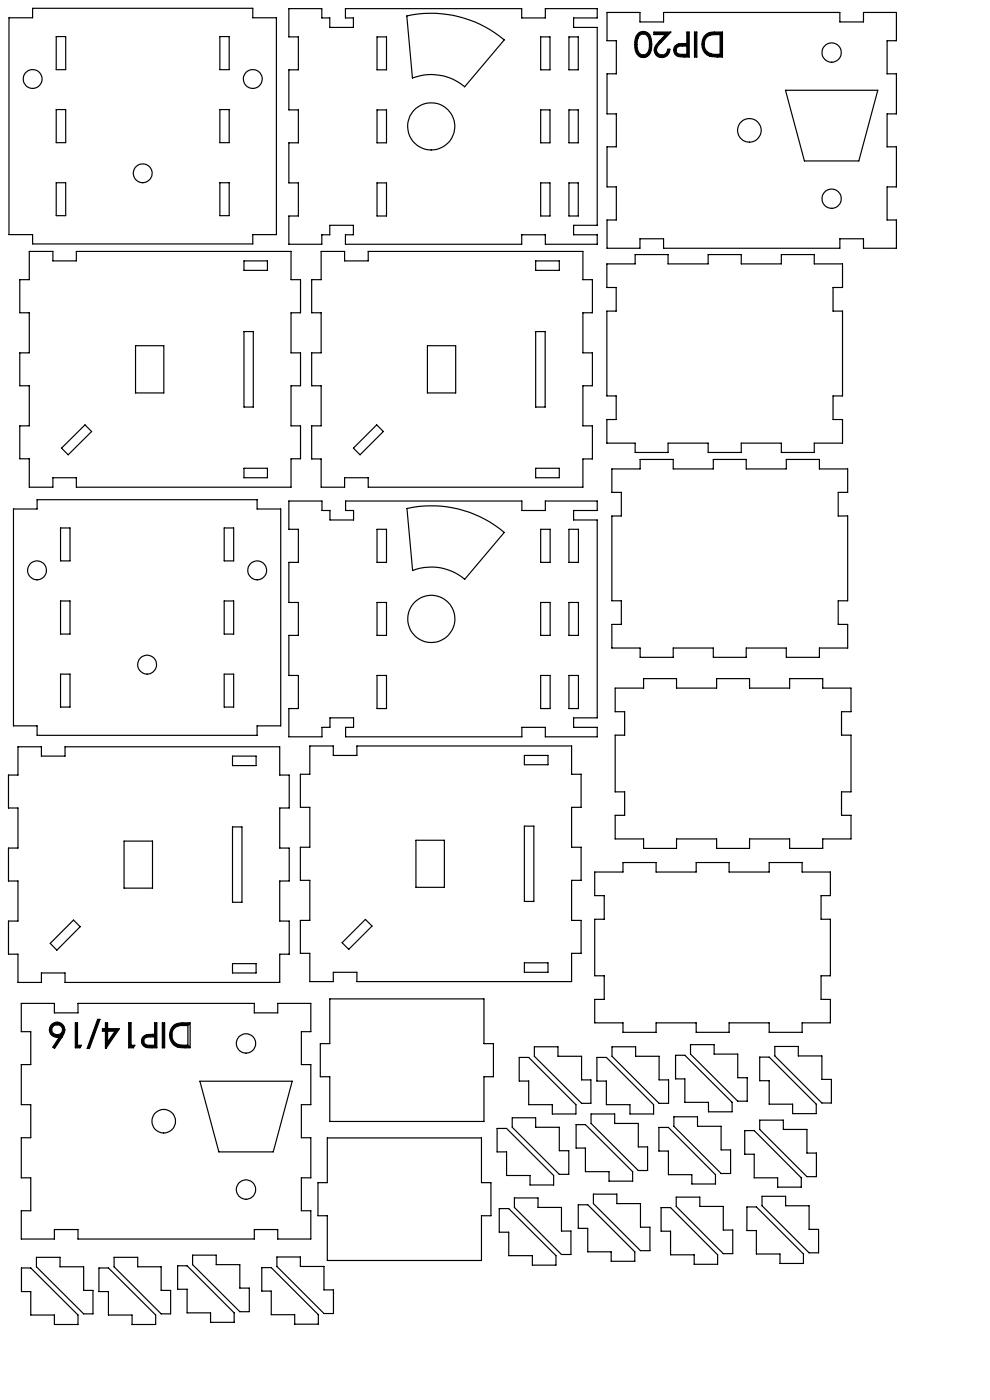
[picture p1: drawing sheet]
<svg xmlns="http://www.w3.org/2000/svg" width="210mm" height="297mm" viewBox="0 0 210 297" stroke-linecap="round" stroke-linejoin="round" font-family="sans-serif">
<path d="M149.8 8l.3-.3a2.88 2.88 0 0 1 2.1-.4h.6v4.2a3.1 3.1 0 0 1-3.1-.9 2.38 2.38 0 0 1 .1-2.6zM149.5 7.5a2.77 2.77 0 0 0-.3 3.3 2.77 2.77 0 0 0 3 1.3h1v-5.3h-2.2l-.7 .2zM147.3 6.8v5.3h.5v-5.3zM143.7 10.1l.7-.3h1.3v1.7h-1a.96 .96 0 0 1-1-.2 .96 .96 0 0 1-.2-1.1zM145.7 6.8v2.4h-1.2a1.45 1.45 0 0 0-1.6 1.6 1.45 1.45 0 0 0 1.9 1.3h1.4v-5.3zM138.7 6.8v.5h2.5l-1.4 1.4a2.22 2.22 0 0 0-.8 2.7 1.69 1.69 0 0 0 1.9 .7 1.69 1.69 0 0 0 1.2-1.7h-.5v.3a1.18 1.18 0 0 1-1.7 .9 1.18 1.18 0 0 1-.2-2l2.6-2.8zM135.7 7.5l.1-.1a1.29 1.29 0 0 1 1.4 .1 1.29 1.29 0 0 1 .5 1.3l.1 .2a2.46 2.46 0 0 1-.9 2.6 1.41 1.41 0 0 1-1.8-1.7l.1-1.5zM135.5 7a4.1 4.1 0 0 0 0 4.9 1.73 1.73 0 0 0 1.9 .1 1.73 1.73 0 0 0 .8-1.7 3.4 3.4 0 0 0-.9-3.4l-.6-.2h-.5zM39.3 217.6h.6v4.2h-.4h.8v-4.4zM34.4 217v5.3h.5v-5.3zM37.1 218l.1-.1a2.88 2.88 0 0 1 2.1-.3h.6v4.2h-.4a2.6 2.6 0 0 1-2.9-1.4 2.23 2.23 0 0 1 .5-2.4zM36.8 217.6a2.77 2.77 0 0 0-.5 3.3 2.77 2.77 0 0 0 3 1.4h1v-5.3l-2.5 .1zM30.8 220.2l.5-.2h1.5v1.8h-1.1a.92 .92 0 0 1-1.1-.5 .92 .92 0 0 1 .2-1.1zM32.8 217v2.4l-.9 .1a1.46 1.46 0 0 0-1.9 1.4 1.46 1.46 0 0 0 1.9 1.4h1.4v-5.3zM27.3 217v5.3h1l.3-.5h-.8v-4.8zM22.8 218.8h1.6l-1.6 2.2zM22.4 217v1.2h-.7v.6h.7l.1 3.6 2.8-4.2h-2.5v-1.2zM20.7 216.2l-2.2 6.2h.5l2.2-6.2zM16 217v5.3h1l.3-.5h-.9v-4.8zM11 218.5a1.1 1.1 0 0 1 2.2 0 1.1 1.1 0 0 1-2.2 0zM11 217.3a1.61 1.61 0 0 0-.3 2 1.61 1.61 0 0 0 1.9 .7l-1.4 2.1 .4 .3 2-3.3a1.64 1.64 0 0 0-.6-2 1.64 1.64 0 0 0-2 .2z" fill-rule="evenodd" fill="#000"/>
<g fill="none" stroke="#000" stroke-width=".25">
<path d="M1.9 3.8h5v-2h46.7v2h5v46h-5v1.9h-46.7v-1.9h-5zM11.9 7.8h2v7h-2zM46.6 7.8h2v7h-2zM61.3 1.8h7v2h1.7v2h5v-2h-1.7v-2h37.4v2h5v-2h11v2h-5v2h5v42h-5v2h5v2h-11v-2h-5v2h-37.4v-2h1.7v-2h-5v2h-1.7v2h-7v-6h2v-7h-2v-8.5h2v-7h-2v-8.5h2v-7h-2zM80 7.8h2v7h-2zM86.3 3.4a24.1 24.1 0 0 1 20.7 5.1l-8.4 9.9a11.1 11.1 0 0 0-11.1-1.9zM114.7 7.8h2v7h-2zM120.7 7.8h2v7h-2zM128.8 2.6h6.9v2.1h5.1v-2.1h37.4v2.1h5v-2.1h6.9v6h-1.9v7.1h1.9v8.5h-1.9v6.9h1.9v8.5h-1.9v7.1h1.9v6h-6.9v-2h-5v2h-37.4v-2h-5.1v2h-6.9v-6h1.9v-7.1h-1.9v-8.5h1.9v-6.9h-1.9v-8.5h1.9v-7.1h-1.9zM135.3 7.2a1.64 1.64 0 0 1 1.7-.4 1.64 1.64 0 0 1 1.1 1.4l.2 1.3a2.24 2.24 0 0 1-1.8 2.7 2.16 2.16 0 0 1-1.8-2.7 3.1 3.1 0 0 1 .6-2.3zM135.7 7.5a1.22 1.22 0 0 1 1.3-.2 1.22 1.22 0 0 1 .7 1.2 2.75 2.75 0 0 1-.9 3.1 1.4 1.4 0 0 1-1.7-1.7l.1-1.4zM138.7 6.8h3.6l-2 2.2a1.72 1.72 0 0 0-.8 2.2 1.22 1.22 0 0 0 1.3 .4 1.22 1.22 0 0 0 .8-1.2h.5a1.66 1.66 0 0 1-2.2 1.8 1.66 1.66 0 0 1-.7-2.7l2-2.2h-2.5z"/>
<path d="M143.7 10.1l.4-.3h1.6v1.7h-1a.94 .94 0 0 1-1.1-.3 .94 .94 0 0 1 .1-1.1zM145.7 6.8h.5v5.3h-1.1a2.13 2.13 0 0 1-2-.7 1.46 1.46 0 0 1 .1-1.6 1.46 1.46 0 0 1 1.5-.6h1zM147.3 6.8h.5v5.3h-.5zM149.4 7.7a2.3 2.3 0 0 1 2.2-.9h1.6v5.3h-1a2.82 2.82 0 0 1-3.3-2 3.1 3.1 0 0 1 .5-2.4zM149.9 7.9l1.1-.5 1.8-.1v4.2h-.4a2.52 2.52 0 0 1-3-1.6 2.48 2.48 0 0 1 .5-2zM166.6 19.2h19.6l-4 14.9h-11.6zM11.9 23.2h2v7.1h-2zM11.9 38.8h2v7h-2zM46.6 23.2h2v7.1h-2zM46.6 38.8h2v7h-2zM80 23.3h2v7h-2zM80 38.8h2v7h-2z"/>
<path d="M114.7 23.3h2v7h-2zM114.7 38.8h2v7h-2zM120.7 23.3h2v7h-2zM120.7 38.8h2v7h-2zM6.2 53.3h5v2h5v-2h45.5v6h2v7.1h-2v8.5h2v6.9h-2v8.5h2v7h-2v6.1h-45.5v-2.1h-5v2.1h-5v-6.1h-2v-7h2v-8.5h-2v-6.9h2v-8.5h-2v-7.1h2zM51.8 55.3h4.9v2.1h-4.9zM68.1 53.3h5v2h5v-2h45.5v6h2.1v7.1h-2.1v8.5h2.1v6.9h-2.1v8.5h2.1v7.1h-2.1v6h-45.5v-2.1h-5v2.1h-5v-6h-2v-7.1h2v-8.5h-2v-6.9h2v-8.5h-2v-7.1h2zM113.6 55.3h5v2.1h-5zM128.7 56h6v-2h7v2h8.5v-2h7v2h8.5v-2h7v2h6v5h-2v5h2v18h-2v5h2v5h-6v2h-7v-2h-8.5v2h-7v-2h-8.5v2h-7v-2h-6v-5h2v-5h-2v-18h2v-5h-2zM28.8 73.3h5.9v10.1h-5.9zM51.8 70.3h1.9v16.1h-1.9zM90.7 73.3h6v10.1h-6z"/>
<path d="M113.6 70.3h2v16.1h-2zM13.1 95.1l4.9-5 1.4 1.4-4.9 5zM51.8 99.3h4.9v2h-4.9zM79.9 90.1l1.4 1.4-4.9 5-1.4-1.4zM113.6 99.3h5v2h-5zM129.8 99.5h6v-2h7v2h8.5v-2h7v2h8.5v-2h7v2h6v5h-2v5h2v18h-2v5h2v5h-6v1.9h-7v-1.9h-8.5v1.9h-7v-1.9h-8.5v1.9h-7v-1.9h-6v-5h2v-5h-2v-18h2v-5h-2zM2.9 108h5v-2h46.6v2h5v46h-5v2h-46.6v-2h-5zM12.8 112h2.1v7h-2.1zM47.6 112h2v7h-2zM61.3 106.3h7v2h1.7v2h5v-2h-1.7v-2h37.4v2h5v-2h11v2h-5v2h5v42h-5v2h5v2h-11v-2h-5v2h-37.4v-2h1.7v-2h-5v2h-1.7v2h-7v-6h2v-7h-2v-8.5h2v-7h-2v-8.5h2v-7h-2zM80 112.3h2v7h-2zM86.3 107.9a23.8 23.8 0 0 1 20.7 5.1l-8.4 9.9a10.8 10.8 0 0 0-11.1-1.9z"/>
<path d="M114.7 112.3h2v7h-2zM120.7 112.3h2v7h-2zM12.8 127.5h2.1v7h-2.1zM47.6 127.5h2v7h-2zM80 127.8h2v7h-2zM114.7 127.8h2v7h-2zM120.7 127.8h2v7h-2zM3.8 158.4h5v2h5v-2h45.5v6h2v7h-2v8.5h2v7h-2v8.5h2v7h-2v6h-45.5v-2h-5v2h-5v-6h-2v-7h2v-8.5h-2v-7h2v-8.5h-2v-7h2zM12.8 143h2.1v7h-2.1zM47.6 143h2v7h-2zM65.7 158.3h5v2h5v-2h45.5v5.9h2.1v7.1h-2.1v8.4h2.1v7.1h-2.1v8.5h2.1v6.9h-2.1v6h-45.5v-1.9h-5v1.9h-5v-6h-2v-6.9h2v-8.5h-2v-7.1h2v-8.4h-2v-7.1h2zM80 143.3h2v7h-2z"/>
<path d="M114.7 143.3h2v7h-2zM120.7 143.3h2v7h-2zM130.5 146h6v-2h7v2h8.5v-2h7v2h8.5v-2h7v2h6v5h-2v5h2v12h-2v5h2v5h-6v2h-7v-2h-8.5v2h-7v-2h-8.5v2h-7v-2h-6v-5h2v-5h-2v-12h2v-5h-2zM26.3 178.4h6v10h-6zM49.3 160.4h5v2h-5zM49.3 175.4h2v16h-2zM88.2 178.3h6.1v9.9h-6.1zM111.2 160.3h5v1.9h-5zM111.2 175.3h2v15.9h-2zM15.6 195.2l1.4 1.4-4.9 5-1.4-1.5zM77.5 195l1.4 1.5-4.9 4.9-1.4-1.4zM126.2 185h6v-2h7v2h8.5v-2h7v2h8.5v-2h6.9v2h6v5h-1.9v5h1.9v12h-1.9v5h1.9v5h-6v2h-6.9v-2h-8.5v2h-7v-2h-8.5v2h-7v-2h-6v-5h2v-5h-2v-12h2v-5h-2z"/>
<path d="M4.5 212.9h7v2h5v-2h37.4v2h5v-2h7v6h-2v6.9h2v8.5h-2v7.1h2v8.5h-2v7h2v6h-7v-2.1h-5v2.1h-37.4v-2.1h-5v2.1h-7v-6h2v-7h-2v-8.5h2v-7.1h-2v-8.5h2v-6.9h-2zM11.1 217.2a1.66 1.66 0 0 1 2.1 .1 1.66 1.66 0 0 1 .3 2.1l-1.9 3-.4-.3 1.4-2.1a1.61 1.61 0 0 1-1.9-.8 1.61 1.61 0 0 1 .4-2zM11.3 217.8a1.13 1.13 0 0 1 1.6-.1 1.13 1.13 0 0 1-.1 1.6 1.13 1.13 0 0 1-1.6-.2 .99 .99 0 0 1 .1-1.3zM16 217h.4v4.8h.9l-.3 .5h-1zM20.7 216.2h.5l-2.2 6.2h-.5zM22.4 217h.4v1.2h2.5l-2.8 4.2-.1-3.6h-.7v-.6h.7zM22.8 218.8h1.6l-1.6 2.2zM27.3 217h.5v4.8h.8l-.3 .5h-1zM32.8 217h.5v5.3h-1.1a1.68 1.68 0 0 1-2.2-1.4 1.45 1.45 0 0 1 1.8-1.4l1-.1zM34.4 217h.5v5.3h-.5zM36.9 217.4l1.3-.4h2.1v5.3h-1a2.76 2.76 0 0 1-3.1-1.5 2.76 2.76 0 0 1 .7-3.4zM37 218.2a3.3 3.3 0 0 1 2.9-.6v4.2l-1.1-.1a2.14 2.14 0 0 1-2.1-1.1 2.14 2.14 0 0 1 .3-2.4z"/>
<path d="M49.3 204.4h5v2h-5zM70 211.9h32.7v9.5h2v7h-2v9.5h-32.7v-9.5h-2.1v-7h2.1zM111.2 204.3h5v2h-5zM30.8 220.2l.5-.2h1.5v1.8h-1a.95 .95 0 0 1-1.1-.4 .95 .95 0 0 1 .1-1.2zM42.4 229.4h19.6l-4 15h-11.6zM105.4 239.4h2.1l9.9 10v2h-5v-2h-4.9v-5h-2.1zM108.7 237.1h4.9v2h5v5h2v5h-2l-9.9-10zM110.1 224.3h2l10.1 10v2h-5v-2h-5.1v-5h-2zM113.3 222.1h5.1v2h5v5h1.9v5h-1.9l-10.1-10zM122.2 238.6h2l10 10v2h-5v-2h-5v-5h-2zM125.4 236.3h5v2h5v5h2v5h-2l-10-10zM126.6 224.3h2l10 10v2h-5v-2h-5v-5h-2z"/>
<path d="M129.8 222.1h5v2h5v5h2v5h-2l-10-10zM139.8 239.2h2l10 10v2h-5v-2h-5v-5h-2zM142.9 236.9h5.1v2h5v5h2v5.1h-2l-10.1-10.1zM143.3 223.9h2l10 10v2h-5v-2h-5v-5h-2zM146.5 221.6h5v2h5v5h2v5h-2l-10-10zM158 239.9h2l10 10v1.9h-5v-1.9h-5v-5h-2zM161.1 224.3h2.1l9.9 9.9v2.1h-5v-2.1h-4.9v-4.9h-2.1zM161.1 237.6h5.1v2h5v5h2v5h-2l-10.1-10zM164.4 222h4.9v2h5v5h2.1v5h-2.1l-9.9-10zM69.4 241.4h32.7v9.5h2v7h-2v9.5h-32.7v-9.5h-1.9v-7h1.9zM105.9 256.4h2l10 10v2h-5v-2h-5v-5h-2zM109.1 254.1h5v2h5v5.1h2v4.9h-2l-10-10z"/>
<path d="M122.7 255.6h2l10 10v2h-5.1v-2h-4.9v-5h-2zM125.9 253.3h4.9v2h5.1v5h2v5h-2l-10-10zM140.2 256.2h2l10 10v2h-5v-2h-5v-5h-2zM143.4 254h5v1.9h5v5h2v5.1h-2l-10-10.1zM158.4 256h2l10 10v2h-4.9v-2h-5.1v-4.9h-2zM161.6 253.8h5.1v2h4.9v5h2v5h-2l-10-10zM4.6 269h1.9l10 10v2h-5v-2h-5v-5h-1.9zM7.7 266.7h5v2h5v5.1h2v4.9h-2l-10-10zM21 269h2l10 10v2h-5v-2h-5v-5h-2zM24.2 266.7h5v2h5v5.1h2v4.9h-2l-10-10zM37.7 268.5h2l10 10v2h-5v-2h-5v-5h-2zM40.9 266.3h5v2h5v5h2v5h-2l-10-10z"/>
<path d="M55.5 268.9h2l10 10v2h-5v-2h-5v-5h-2zM58.7 266.7h5v2h5v4.9h2v5.1h-2l-10-10z"/>
<circle cx="6.9" cy="16.8" r="2"/>
<circle cx="53.6" cy="16.8" r="2"/>
<circle cx="176.4" cy="11.1" r="2.05"/>
<circle cx="30.3" cy="36.8" r="2"/>
<circle cx="91.5" cy="26.8" r="5"/>
<circle cx="158.9" cy="27.7" r="2.5"/>
<circle cx="176.4" cy="42.1" r="2.05"/>
<circle cx="7.9" cy="121" r="2"/>
<circle cx="54.6" cy="121" r="2.01"/>
<circle cx="91.5" cy="131.3" r="5"/>
<circle cx="31.2" cy="141" r="2.01"/>
<circle cx="34.7" cy="237.8" r="2.5"/>
<circle cx="52.2" cy="221.4" r="2.04"/>
<circle cx="52.2" cy="252.4" r="2.04"/>
</g>
</svg>
